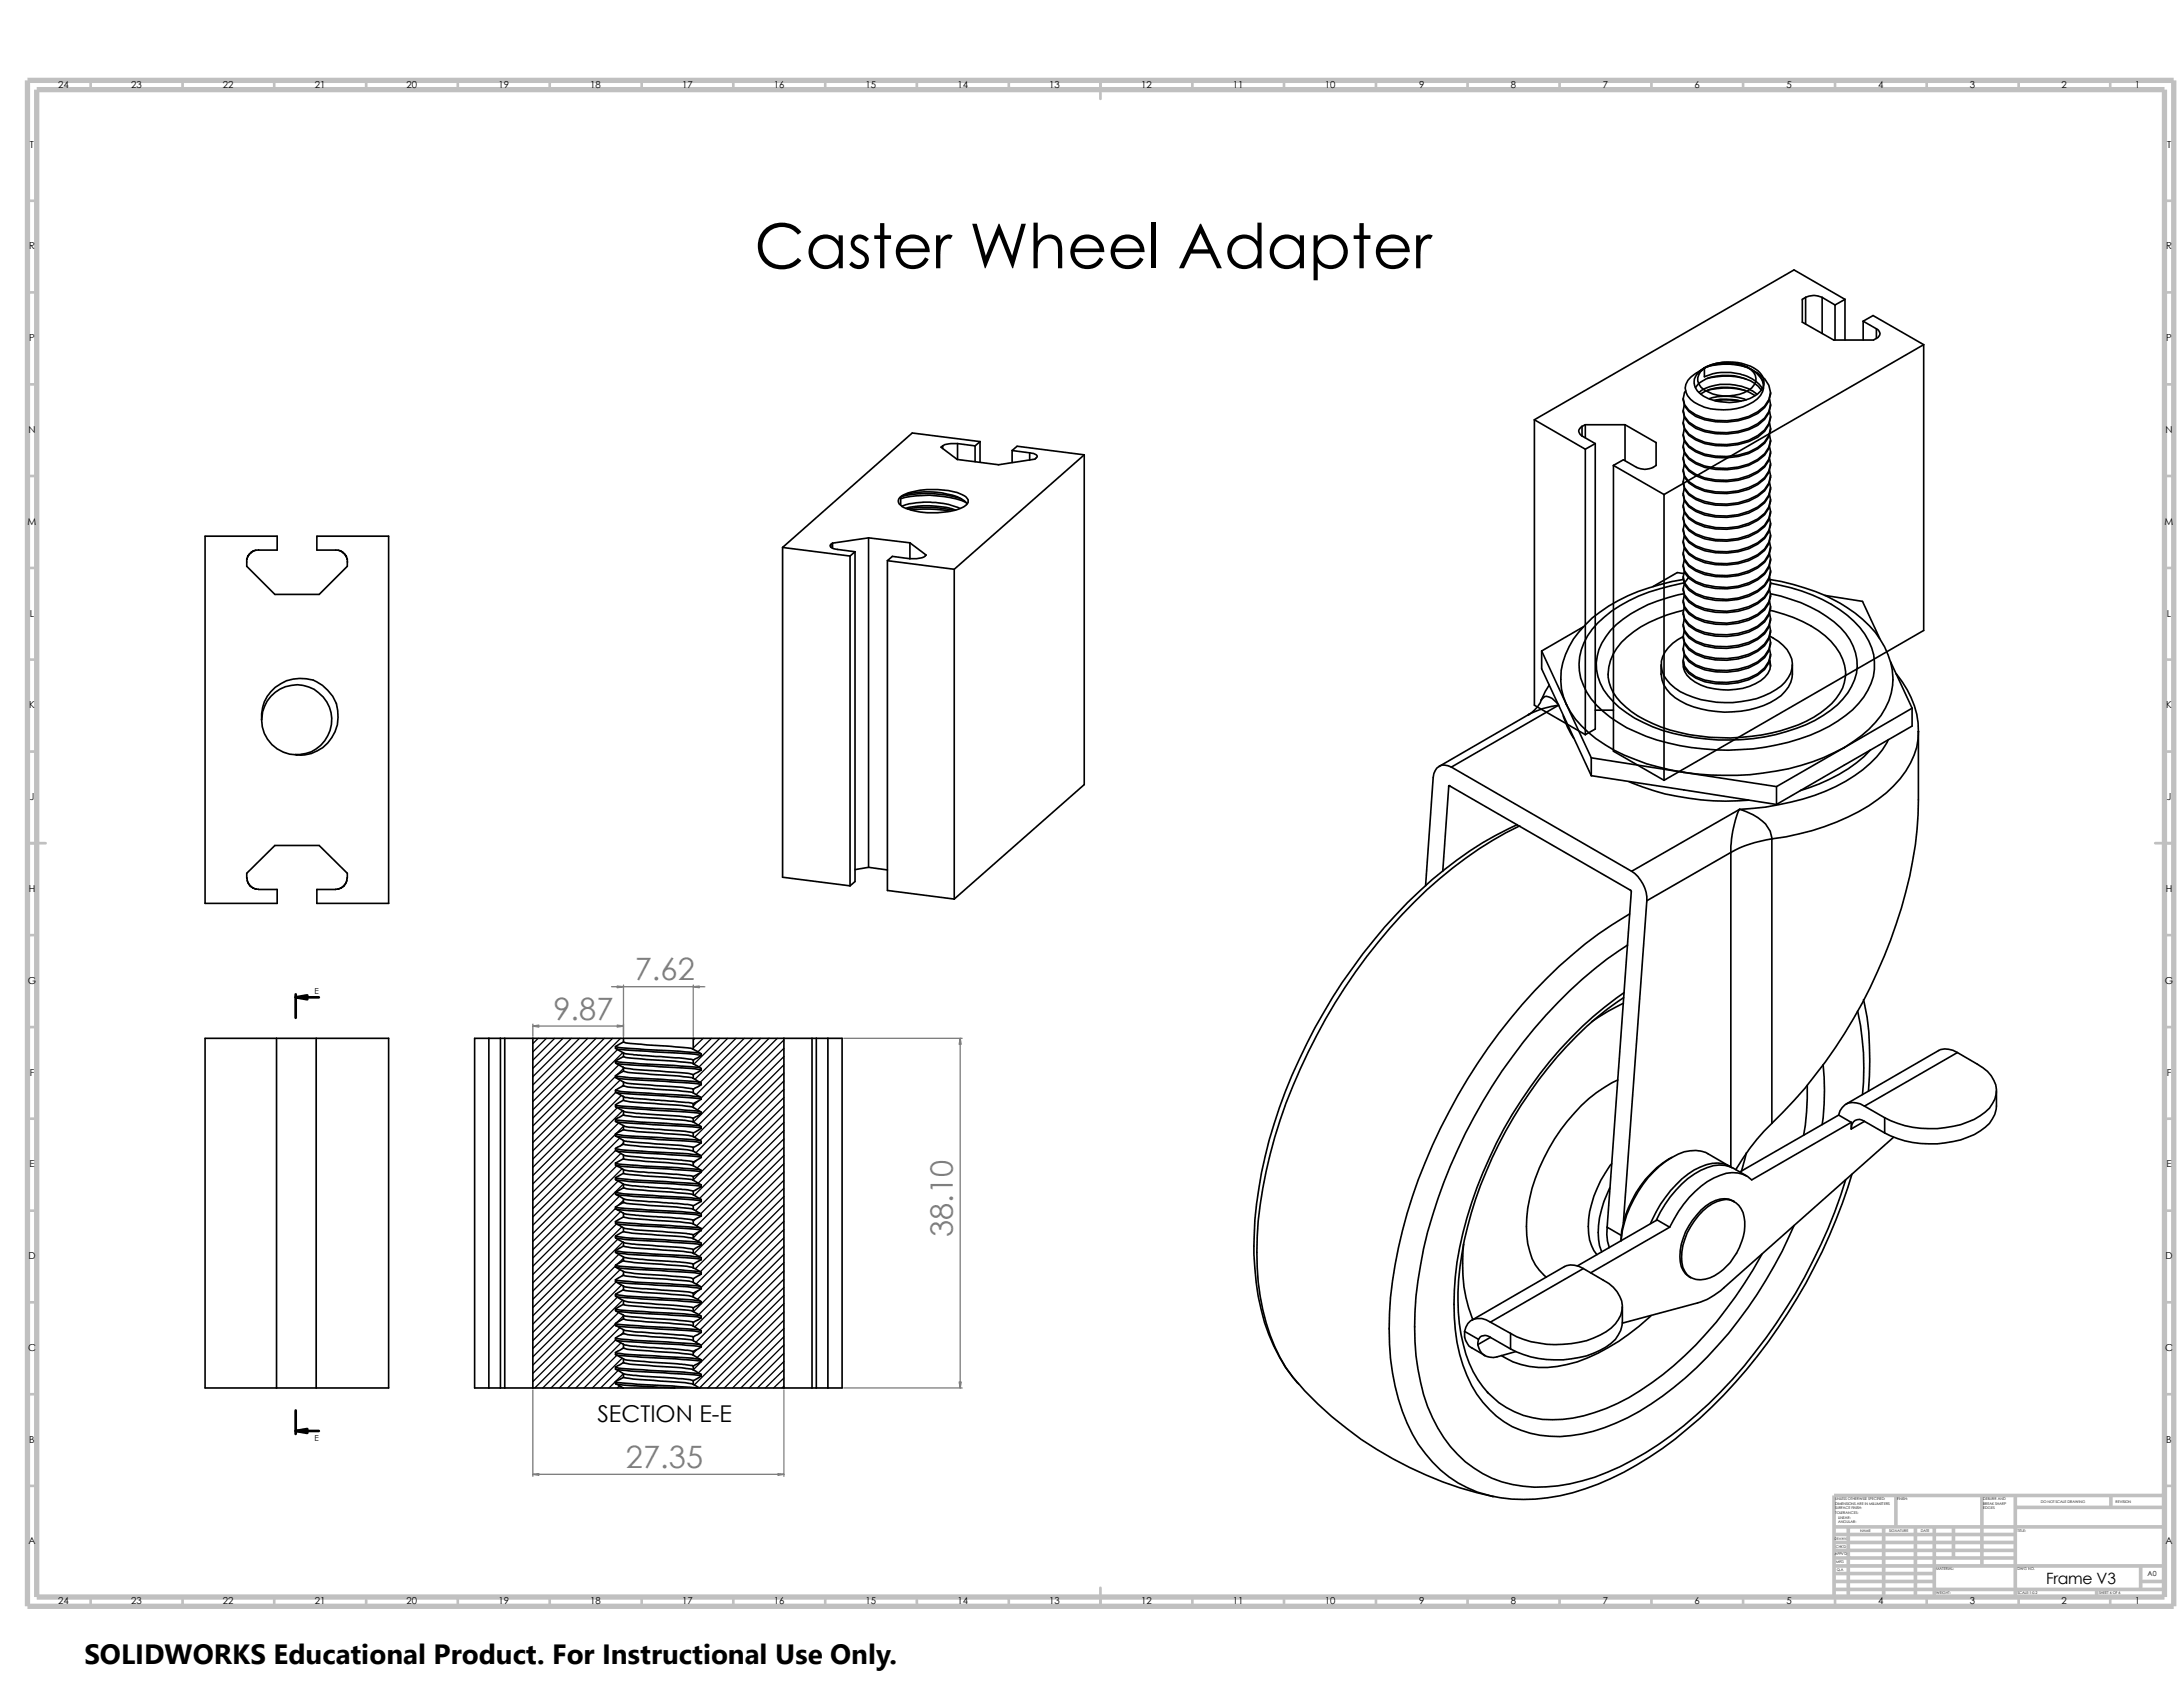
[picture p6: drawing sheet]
<svg xmlns="http://www.w3.org/2000/svg" width="279mm" height="216mm" viewBox="0 0 279 216" stroke-linecap="round" stroke-linejoin="round" font-family="sans-serif">
<defs><g id="words">
<text font-size="7.9" x="96.6" y="34.3">Caster Wheel Adapter</text>
<g font-size="3.9" fill="#808080">
<text x="81.2" y="125.5">7.62</text>
<text x="70.8" y="130.5">9.87</text>
<text x="122" y="158.3" transform="rotate(-90 122 158.3)">38.10</text>
<text x="80.1" y="187.9">27.35</text>
</g>
<text font-size="3.6" x="10.8" y="213">SOLIDWORKS Educational Product. For Instructional Use Only.</text>
<text font-size="3" x="76.5" y="182">SECTION E-E</text>
<text font-size="2" x="261.9" y="202.7">Frame V3</text>
<g font-size="1.2">
<text x="7.5" y="11.2">24</text>
<text x="16.8" y="11.2">23</text>
<text x="28.5" y="11.2">22</text>
<text x="40.3" y="11.2">21</text>
<text x="52" y="11.2">20</text>
<text x="63.8" y="11.2">19</text>
<text x="75.5" y="11.2">18</text>
<text x="87.3" y="11.2">17</text>
<text x="99.1" y="11.2">16</text>
<text x="110.8" y="11.2">15</text>
<text x="122.6" y="11.2">14</text>
<text x="134.3" y="11.2">13</text>
<text x="146" y="11.2">12</text>
<text x="157.8" y="11.2">11</text>
<text x="169.5" y="11.2">10</text>
<text x="181.7" y="11.2">9</text>
<text x="193.4" y="11.2">8</text>
<text x="205.1" y="11.2">7</text>
<text x="216.9" y="11.2">6</text>
<text x="228.6" y="11.2">5</text>
<text x="240.4" y="11.2">4</text>
<text x="252.1" y="11.2">3</text>
<text x="263.9" y="11.2">2</text>
<text x="273.2" y="11.2">1</text>
<text x="3.8" y="18.9">T</text>
<text x="277.4" y="18.9">T</text>
<text x="3.7" y="31.9">R</text>
<text x="277.2" y="31.9">R</text>
<text x="3.7" y="43.6">P</text>
<text x="277.2" y="43.6">P</text>
<text x="3.6" y="55.4">N</text>
<text x="277.2" y="55.4">N</text>
<text x="3.5" y="67.1">M</text>
<text x="277" y="67.1">M</text>
<text x="3.8" y="78.9">L</text>
<text x="277.3" y="78.9">L</text>
<text x="3.7" y="90.6">K</text>
<text x="277.2" y="90.6">K</text>
<text x="3.8" y="102.4">J</text>
<text x="277.3" y="102.4">J</text>
<text x="3.7" y="114.1">H</text>
<text x="277.2" y="114.1">H</text>
<text x="3.6" y="125.9">G</text>
<text x="277.1" y="125.9">G</text>
<text x="3.8" y="137.7">F</text>
<text x="277.3" y="137.7">F</text>
<text x="3.8" y="149.4">E</text>
<text x="277.3" y="149.4">E</text>
<text x="3.6" y="161.2">D</text>
<text x="277.2" y="161.2">D</text>
<text x="3.6" y="172.9">C</text>
<text x="277.1" y="172.9">C</text>
<text x="3.7" y="184.7">B</text>
<text x="277.2" y="184.7">B</text>
<text x="3.6" y="197.6">A</text>
<text x="277.2" y="197.6">A</text>
<text x="7.5" y="205.3">24</text>
<text x="16.8" y="205.3">23</text>
<text x="28.5" y="205.3">22</text>
<text x="40.3" y="205.3">21</text>
<text x="52" y="205.3">20</text>
<text x="63.8" y="205.3">19</text>
<text x="75.5" y="205.3">18</text>
<text x="87.3" y="205.3">17</text>
<text x="99.1" y="205.3">16</text>
<text x="110.8" y="205.3">15</text>
<text x="122.6" y="205.3">14</text>
<text x="134.3" y="205.3">13</text>
<text x="146" y="205.3">12</text>
<text x="157.8" y="205.3">11</text>
<text x="169.5" y="205.3">10</text>
<text x="181.7" y="205.3">9</text>
<text x="193.4" y="205.3">8</text>
<text x="205.1" y="205.3">7</text>
<text x="216.9" y="205.3">6</text>
<text x="228.6" y="205.3">5</text>
<text x="240.4" y="205.3">4</text>
<text x="252.1" y="205.3">3</text>
<text x="263.9" y="205.3">2</text>
<text x="273.2" y="205.3">1</text>
</g>
<g font-size="1.1">
<text x="40.3" y="127.2">E</text>
<text x="40.3" y="184.4">E</text>
</g>
<text font-size=".9" x="274.9" y="201.7">A0</text>
<g font-size=".5">
<text x="253.8" y="192">DEBURR AND</text>
<text x="234.9" y="197.1">DRAWN</text>
<text x="234.9" y="192">UNLESS OTHERWISE SPECIFIED:</text>
<text x="234.9" y="192.6">DIMENSIONS ARE IN MILLIMETERS</text>
<text x="234.9" y="193.2">SURFACE FINISH:</text>
<text x="234.9" y="193.8">TOLERANCES:</text>
<text x="235.2" y="194.4">LINEAR:</text>
<text x="235.2" y="194.9">ANGULAR:</text>
<text x="238.1" y="196.1">NAME</text>
<text x="241.8" y="196.1">SIGNATURE</text>
<text x="242.8" y="192">FINISH:</text>
<text x="245.8" y="196.1">DATE</text>
<text x="253.8" y="192.6">BREAK SHARP</text>
<text x="253.8" y="193.2">EDGES</text>
<text x="258.2" y="196.1">TITLE:</text>
<text x="261.2" y="192.3">DO NOT SCALE DRAWING</text>
<text x="270.8" y="192.4">REVISION</text>
<text x="234.8" y="199">APPV'D</text>
<text x="234.9" y="198.1">CHK'D</text>
<text x="235" y="200">MFG</text>
<text x="235.1" y="201">Q.A</text>
<text x="247.8" y="200.9">MATERIAL:</text>
<text x="247.8" y="204">WEIGHT:</text>
<text x="258.2" y="200.9">DWG NO.</text>
<text x="258.2" y="204">SCALE:1:0.2</text>
<text x="268.7" y="204">SHEET 6 OF 6</text>
</g>
</g></defs>
<g fill="none" stroke="#c0c0c0" stroke-width=".34">
<path d="M11.6 10.3v1.2M23.4 10.3v1.2M35.1 10.3v1.2M46.9 10.3v1.2M58.6 10.3v1.2M70.4 10.3v1.2M82.1 10.3v1.2M93.9 10.3v1.2M105.6 10.3v1.2M117.3 10.3v1.2M129.1 10.3v1.2M140.8 10.3v2.4"/>
<path d="M152.6 10.3v1.2M164.3 10.3v1.2M176.1 10.3v1.2M187.8 10.3v1.2M199.6 10.3v1.2M211.4 10.3v1.2M223.1 10.3v1.2M234.9 10.3v1.2M246.6 10.3v1.2M258.4 10.3v1.2M270.1 10.3v1.2M3.5 25.7h1.2"/>
<path d="M3.5 37.4h1.2M277 25.7h1.2M277 37.4h1.2M3.5 49.2h1.2M277 49.2h1.2M3.5 60.9h1.2M3.5 72.7h1.2M277 60.9h1.2M277 72.7h1.2M3.5 84.4h1.2M3.5 96.2h1.2M277 84.4h1.2"/>
<path d="M277 96.2h1.2M3.5 107.9h2.3M3.5 119.7h1.2M275.8 107.9h2.4M277 119.7h1.2M3.5 131.4h1.2M277 131.4h1.2M3.5 143.2h1.2M3.5 154.9h1.2M277 143.2h1.2M277 154.9h1.2M3.5 166.7h1.2"/>
<path d="M3.5 178.4h1.2M277 166.7h1.2M277 178.4h1.2M3.5 190.2h1.2M277 190.2h1.2M11.6 204.4v1.2M23.4 204.4v1.2M35.1 204.4v1.2M46.9 204.4v1.2M58.6 204.4v1.2M70.4 204.4v1.2M82.1 204.4v1.2"/>
<path d="M93.9 204.4v1.2M105.6 204.4v1.2M117.3 204.4v1.2M129.1 204.4v1.2M140.8 203.2v2.4M152.6 204.4v1.2M164.3 204.4v1.2M176.1 204.4v1.2M187.8 204.4v1.2M199.6 204.4v1.2M211.4 204.4v1.2M223.1 204.4v1.2"/>
<path d="M234.9 204.4v1.2M246.6 204.4v1.2M258.4 204.4v1.2M270.1 204.4v1.2"/>
</g>
<g fill="none" stroke="#c0c0c0" stroke-width=".47">
<path d="M234.7 196.4h23.2M234.7 197.4h23.2M234.7 198.4h23.2M234.7 199.4h23.2M234.7 195.4h42.3M236.6 195.4v9M241.1 195.4v9M242.7 191.4v4M245.2 195.4v9M247.6 195.4v9M250 195.4v4M253.7 191.4v9"/>
<path d="M257.9 192.9h19.1M257.9 191.4v13M270.2 191.4v1.5M277 191.4h-42.3v13M234.7 202.4h12.9M234.7 200.4h42.3M234.7 201.4h12.9M234.7 203.4h42.3M268.4 203.4v1M274 202.4h3M274 200.4v3"/>
</g>
<path d="M3.5 10.3h274.7v195.3h-274.7zM4.7 11.5h272.3v192.9h-272.3z" fill="none" stroke="#c0c0c0" stroke-width=".68" stroke-linecap="butt"/>
<g fill="none" stroke="#000" stroke-width=".17">
<path d="M68.9 132.9l-.7 .7M69.9 132.9l-1.7 1.7M71 132.9l-2.8 2.8M72.1 132.9l-3.9 3.8M73.1 132.9l-4.9 4.9M74.2 132.9l-6 6M75.2 132.9l-7 7M76.3 132.9l-8.1 8.1M77.3 132.9l-9.1 9.1M78.4 132.9l-10.2 10.2M78.8 137.8l-10.6 10.5M78.8 139.8l-10.6 10.7"/>
<path d="M79 134.3l-10.8 10.9M79.2 136.3l-11 11M79.4 138.2l-11.2 11.2M79.4 132.9l-11.2 11.2M79.7 134.7l-11.5 11.5M79.8 136.7l-.8 .8M79.8 138.9l-.2 .2M88.7 139.4h.1M88.9 132.9l-.2 .2M90 132.9l-1.3 1.2M91.1 132.9l-1.8 1.7M92.1 132.9l-3.3 3.3"/>
<path d="M93.1 132.9l-3.6 3.7M94.2 132.9l-5.3 5.2M95.2 132.9l-5.6 5.6M96.3 132.9l-7.2 7.2M97.4 132.9l-7.7 7.6M98.4 132.9l-9.1 9.1M99.5 132.9l-10.7 10.7M100.3 135.2l-10.7 10.8M100.3 136.3l-11.2 11.2M100.3 137.3l-10.6 10.6M100.3 138.3l-11.1 11.2M100.3 139.4l-10.6 10.6"/>
<path d="M100.3 133.1l-10.9 10.9M100.3 134.2l-11.4 11.3M78.8 145.2l-10.6 10.5M78.8 147.2l-10.6 10.7M78.8 154.6l-10.6 10.6M78.9 156.6l-10.7 10.7M79 149.2l-10.8 10.7M79 141.8l-10.8 10.8M79.1 158.6l-10.9 10.9M79.1 151.1l-10.9 11M79.2 143.7l-11 11M79.2 153.1l-11 11.1"/>
<path d="M79.3 145.7l-11.1 11.1M79.4 155.1l-11.2 11.2M79.5 147.6l-11.3 11.3M79.5 140.2l-11.3 11.3M79.6 157l-11.4 11.4M79.6 149.6l-11.4 11.4M79.7 142.2l-11.5 11.4M79.7 159l-11.5 11.5M79.8 151.6l-11.6 11.5M79.8 144.1l-1 1M79.8 146.3l-.4 .3M79.8 153.6l-.6 .6"/>
<path d="M89 156l-.3 .3M89.2 148.5l-.5 .4M89.3 140.9l-.6 .6M89.5 157.6l-.8 .8M89.7 150l-1 1M100.3 140.5l-10.9 10.9M100.3 141.5l-11.4 11.5M100.3 142.6l-10.8 10.8M100.3 147.9l-11 11M100.3 150l-10.8 10.8M100.3 152.1l-10.7 10.7M100.3 153.1l-11.2 11.2"/>
<path d="M100.3 154.2l-10.6 10.6M100.3 143.6l-11.3 11.3M100.3 144.7l-10.6 10.6M100.3 145.8l-11.1 11.1M100.3 146.8l-10.6 10.6M100.3 148.9l-11.5 11.5M100.3 151l-11.3 11.4M100.3 155.2l-11 11.1M100.3 156.3l-11.5 11.6M100.3 157.4l-10.8 10.8M100.3 158.4l-11.4 11.4M100.3 159.5l-10.7 10.7"/>
<path d="M78.8 162l-10.6 10.6M78.8 169.4l-8.3 8.2M78.8 171.5l-6.2 6.1M78.9 164l-10.7 10.7M79 173.4l-4.2 4.2M79 166l-10.8 10.8M79.1 175.4l-2.2 2.2M79.2 168l-9.7 9.6M79.2 160.5l-11 11.1M79.3 177.4l-.3 .2M79.3 169.9l-7.7 7.7M79.4 162.5l-11.2 11.2"/>
<path d="M79.5 171.9l-5.8 5.7M79.5 164.5l-11.3 11.3M79.6 173.8l-3.8 3.8M79.7 166.4l-11.2 11.2M79.8 161l-.8 .8M79.8 163.1l-.2 .2M79.8 168.4l-.9 .9M79.8 170.5l-.3 .4M79.8 175.8l-1.9 1.8M88.8 163.6l-.1 .1M89.2 172.7l-.5 .5M89.4 165.1l-.7 .7"/>
<path d="M100.3 160.5l-11.2 11.3M100.3 161.6l-10.6 10.6M100.3 162.6l-11.1 11.1M100.3 163.7l-11.6 11.6M100.3 164.8l-10.9 10.9M100.3 165.8l-11.4 11.4M100.3 166.8l-10.8 10.8M100.3 167.9l-9.7 9.7M100.3 169l-8.6 8.6M100.3 170l-7.6 7.6M100.3 171.1l-6.5 6.5M100.3 172.1l-5.5 5.5"/>
<path d="M100.3 173.2l-4.4 4.4M100.3 174.2l-3.4 3.4M100.3 175.3l-2.3 2.3M100.3 176.4l-1.3 1.2M100.3 177.4l-.2 .2"/>
</g>
<g fill="none" stroke="#000" stroke-width=".21">
<path d="M231.1 38.1v3.3M231.1 38.1l-.4 .2v2.9l4 2.3h5.1l.4-.2M231.1 38.1a2.33 2.33 0 0 1 2.1 0M233.2 38.1v4.6M233.2 38.1l1.7 .9M234.9 39v4.5M236.1 38.3l-6.5-3.8-33.2 19.2M236.1 38.3l-1.2 .7M236.1 38.3v5.2M120.6 57.1l-.2 .1 2.1 1.6 5.3 .7 4.7-.7 .2-.3-.1-.3-.3-.2h-.5M120.6 57.1v.3M122.6 56.8a3.4 3.4 0 0 0-2 .3"/>
<path d="M122.6 56.8v2M122.6 56.8l2.2 .3M124.8 57.1v2M125.4 56.5l-8.6-1.1-16.6 14.7M125.4 56.5l-.6 .6M125.4 56.5v2.6M129.5 57.7l2.3 .3M129.5 57.7l.7-.6 8.6 1.1M129.5 57.7v1.5M131.8 58v.9M138.8 58.2l-16.7 14.7M138.8 58.2v42.2l-16.7 14.7"/>
<path d="M196.4 53.7l6.5 3.8M196.4 53.7v36.6l6.5 3.7M202.5 54.6v1.2M202.5 55.8l1.7 1M202.5 54.6a.66 .66 0 0 0-.4 .6 .66 .66 0 0 0 .4 .6M202.9 54.4h5.1M202.9 54.4l-.4 .2M202.9 54.4v1.6M202.9 57.5v36.5M204.2 56.8l-1.3 .7M204.2 56.8v36.5l-1.3 .7M206.5 59.6l6.5 3.7"/>
<path d="M206.5 59.6v36.5l6.5 3.8M208 54.4l4 2.2v3a2.43 2.43 0 0 1-2.5 .2l-1.7-1-1.3 .8M208 54.4v4.5M217 49.6a4 4 0 0 1 3.4-1.6 6.7 6.7 0 0 1 4.6 1.4l.4 .5M217.5 50.2a6.4 6.4 0 0 1 6.6-.2l.8 .5M217.6 47.5a6.7 6.7 0 0 1 6.8-.5 1.97 1.97 0 0 1 1.2 2.7 4.6 4.6 0 0 1-3.8 1.8 5.8 5.8 0 0 1-4.5-1.5 1.72 1.72 0 0 1 .3-2.5zM217.6 47.6a4.9 4.9 0 0 1 3.5-1.2 4.5 4.5 0 0 1 3.4 1.3 1.49 1.49 0 0 1-.7 2.3 5.4 5.4 0 0 1-6.1-.4 1.44 1.44 0 0 1-.1-2zM217.7 50.4a6.6 6.6 0 0 1 6.8 .1l.1 .1M217.9 47.3l-.4 .3 .4-.3M218.1 47.1v1.1a7 7 0 0 1 6.6 .6l.5 .4 .3 .4v.1M218.1 47.1a7.1 7.1 0 0 1 6.6 .5 2.32 2.32 0 0 1 1 1.5M218.4 47l-.5 .2"/>
<path d="M218.5 46.9a8.6 8.6 0 0 1 5 .1M218.5 48.4a9.1 9.1 0 0 1 5 .1M218.6 50a9.2 9.2 0 0 1 4.8 0M218.8 51a7.4 7.4 0 0 1 4.7 .2M219.4 51.2a8.2 8.2 0 0 1 3.4 .2M219.5 51.3h.2a9 9 0 0 1 3.1 .1M223.6 47a3.4 3.4 0 0 1 2.1 2.1 2.17 2.17 0 0 1-1.3 2.3 7.7 7.7 0 0 1-7.6 .1 1.93 1.93 0 0 1-.4-3.2l1.4-1M224.5 47.5a3.3 3.3 0 0 1 2.1 2.7l-.2 .9a5.3 5.3 0 0 1-3.9 2.6 8.1 8.1 0 0 1-6.3-1.2 1.75 1.75 0 0 1-.4-2.5M226.5 51.1a2.74 2.74 0 0 1-1.5 3.1 8.7 8.7 0 0 1-8 .4l-.8-.6-.6-.7-.2-.8 .2-.6M226.5 52.6a2.74 2.74 0 0 1-1.5 3.2 8.7 8.7 0 0 1-8 .3l-.8-.6-.6-.7-.2-.7 .2-.7M226.5 54.1a2.74 2.74 0 0 1-1.5 3.2 8.7 8.7 0 0 1-8 .4l-.8-.6-.6-.8-.2-.7 .2-.7M226.5 55.7a2.74 2.74 0 0 1-1.5 3.1 8.7 8.7 0 0 1-8 .4l-.8-.6-.6-.7-.2-.8 .2-.7"/>
<path d="M226.5 57.2a2.74 2.74 0 0 1-1.5 3.1 8.7 8.7 0 0 1-8 .4l-.8-.6-.6-.7-.2-.8 .2-.6M226.5 58.7a2.74 2.74 0 0 1-1.5 3.1 8.7 8.7 0 0 1-8 .4l-.8-.6-.6-.7-.2-.8 .2-.6M226.6 50.2a3.1 3.1 0 0 1-1.6 2.7 9.1 9.1 0 0 1-8 .4l-.8-.6-.6-.8-.2-.9M226.6 51.8a3.1 3.1 0 0 1-1.6 2.6 9.1 9.1 0 0 1-8 .4l-.8-.6-.6-.7-.2-1M226.6 53.3a3.1 3.1 0 0 1-1.6 2.7 8.9 8.9 0 0 1-8 .3 2.28 2.28 0 0 1-1.6-2.2M226.6 54.8a2.99 2.99 0 0 1-1.6 2.6 8.7 8.7 0 0 1-8 .4 2.28 2.28 0 0 1-1.6-2.2M226.6 56.3a2.99 2.99 0 0 1-1.6 2.7 8.7 8.7 0 0 1-8 .4 2.28 2.28 0 0 1-1.6-2.3M226.6 57.8a2.99 2.99 0 0 1-1.6 2.7 8.7 8.7 0 0 1-8 .4 2.28 2.28 0 0 1-1.6-2.3M226.6 59.4a2.99 2.99 0 0 1-1.6 2.6 8.7 8.7 0 0 1-8 .4 2.28 2.28 0 0 1-1.6-2.3M238.5 41.1l1.7 1M238.5 41.1l1.2-.7 6.5 3.7M238.5 41.1v2.4"/>
<path d="M240.2 42.1v1.2M240.2 42.1a.64 .64 0 0 1 .4 .6 .64 .64 0 0 1-.4 .6M246.2 44.1l-33.2 19.2M246.2 44.1v36.6l-33.2 19.2M33.1 70.4h2.4v-1.8h-9.3v47h9.3v-1.8h-2.4l-.5-.1-.7-.4-.2-.5-.1-.4v-.6l3.6-3.6h5.7l3.5 3.6v.9l-.1 .3-.7 .7-.6 .1h-2.4v1.8h9.1v-47h-9.1v1.8h2.7l.3 .1 .3 .2 .4 .4 .2 .8M33.1 70.4l-.7 .1-.6 .5-.2 .5v1l3.6 3.6h5.7l3.5-3.6v-.6M100.2 70.1l8.6 1.1M100.2 70.1v42.2l8.6 1.1M106.3 69.7a.22 .22 0 0 0 .1 .4l.5 .2 2.5 .3M106.3 69.7v.3M106.6 69.5l-.3 .2M106.6 69.5v.6"/>
<path d="M108.8 71.2v42.2M109.4 70.6l-.6 .6M109.4 70.6v42.2l-.6 .6M111.2 68.8l5.3 .7M111.2 68.8l-4.6 .7M111.2 68.8v42.2M113.6 71.8l8.5 1.1M113.6 71.8v42.2l8.5 1.1M115.1 63.8a4.5 4.5 0 0 1 2.7-1.1 11.4 11.4 0 0 1 5.3 .6 .85 .85 0 0 1 .7 1.1 4.3 4.3 0 0 1-2.9 1.1 9.3 9.3 0 0 1-5.5-.7l-.1-.2a.59 .59 0 0 1-.2-.8zM115.3 63.6v1M115.3 63.6a14 14 0 0 1 7.8 .2M115.3 63.6a9.6 9.6 0 0 1 6-.4 3.9 3.9 0 0 1 2.5 1.3"/>
<path d="M115.3 63.8a13.3 13.3 0 0 1 8.4 .5M115.4 64.8a8.9 8.9 0 0 1 4.1-.5h.5a7.8 7.8 0 0 1 2.9 .8M116 65.1a11.7 11.7 0 0 1 6.3 .2M116.2 65.2a14.5 14.5 0 0 1 5.9 .1M116.5 69.5l2 1.5a2.62 2.62 0 0 1-2.1 .5l-2.2-.3-.6 .6M116.5 69.5v2M116.6 65.3l2.4-.1 1.7 .1 .9 .1M122.1 72.9v42.2M213 63.3v36.6M215.4 74.2a24.3 24.3 0 0 0-11.6 4.9 11.2 11.2 0 0 0-4 6.7 8.1 8.1 0 0 0 2.6 7.1 18.5 18.5 0 0 0 6.9 4.3 30.5 30.5 0 0 0 6.2 1.6M215.5 73.4l-.8-.1-3.1 1.8M216.1 73.9a1.88 1.88 0 0 0 .1 2.9 7.2 7.2 0 0 0 4.8 1.4 7.6 7.6 0 0 0 4.8-1.8l.6-.9 .2-.9-.1-.7"/>
<path d="M226.5 60.2a2.74 2.74 0 0 1-1.5 3.2 8.7 8.7 0 0 1-8 .4l-.8-.6-.6-.8-.2-.8 .2-.6M226.5 61.8a2.74 2.74 0 0 1-1.5 3.1 8.7 8.7 0 0 1-8 .4l-.8-.6-.6-.7-.2-.8 .2-.7M226.5 63.3a2.74 2.74 0 0 1-1.5 3.1 8.7 8.7 0 0 1-8 .4l-.8-.6-.6-.7-.2-.8 .2-.6M226.5 64.8a2.79 2.79 0 0 1-1.5 3.1 8.7 8.7 0 0 1-8 .4l-.8-.6-.6-.7-.2-.8 .2-.6M226.5 66.3a2.79 2.79 0 0 1-1.5 3.2 8.7 8.7 0 0 1-8 .4 2.21 2.21 0 0 1-1.4-2.8M226.5 67.9a2.79 2.79 0 0 1-1.5 3.1 8.7 8.7 0 0 1-8 .4 2.21 2.21 0 0 1-1.4-2.8M226.5 69.4a2.79 2.79 0 0 1-1.5 3.1 8.7 8.7 0 0 1-8 .4 2.21 2.21 0 0 1-1.4-2.8M226.5 70.9a2.79 2.79 0 0 1-1.5 3.1 8.7 8.7 0 0 1-8 .4l-.8-.6-.6-.7-.2-.8 .2-.6M226.5 72.4a2.79 2.79 0 0 1-1.5 3.2 8.7 8.7 0 0 1-8 .3l-.8-.6-.6-.7-.2-.8 .2-.6M226.5 75.4a2.81 2.81 0 0 1-1.5 3.2 8.7 8.7 0 0 1-8 .4l-.8-.6-.6-.8-.2-.7 .2-.7M226.5 77a2.81 2.81 0 0 1-1.5 3.1 9.1 9.1 0 0 1-8 .4l-.8-.6-.6-.7-.2-.8 .2-.7M226.5 78.5a2.81 2.81 0 0 1-1.5 3.2 9.1 9.1 0 0 1-8 .3l-.8-.6-.6-.7-.2-.8 .2-.7"/>
<path d="M226.5 74.2a24.6 24.6 0 0 1 10.9 4.2 11.3 11.3 0 0 1 4.9 8.3 8.6 8.6 0 0 1-3.1 6.6l-.9 .8-2.2 1.6M226.6 78.1a16.1 16.1 0 0 1 7.7 3.9 5.9 5.9 0 0 1 1.9 4.7 6.5 6.5 0 0 1-3.2 4.5 20.6 20.6 0 0 1-10.2 3.2 22.9 22.9 0 0 1-13.2-2.8 7.9 7.9 0 0 1-3.6-4.3 5.7 5.7 0 0 1 1.5-5.1 15.8 15.8 0 0 1 8-4.1M226.6 74.6a20.7 20.7 0 0 1 10.7 4.9 7.2 7.2 0 0 1 2.2 8 10.4 10.4 0 0 1-4.3 4.8 26.7 26.7 0 0 1-14 3.7 29.1 29.1 0 0 1-13-2.9 13.2 13.2 0 0 1-5.1-4.5 7.1 7.1 0 0 1 1.4-8.9 19.1 19.1 0 0 1 9.4-4.7l1.7-.4M226.6 76a18.2 18.2 0 0 1 8.9 4.3 6.3 6.3 0 0 1 .4 9.2 15.1 15.1 0 0 1-7.3 4.1 27.2 27.2 0 0 1-17.1-.6 13.7 13.7 0 0 1-6.3-4.7 5.9 5.9 0 0 1 .3-6.8 13.2 13.2 0 0 1 6.6-4.6l2.7-.8 .7-.1M226.6 60.9a2.99 2.99 0 0 1-1.6 2.6 8.7 8.7 0 0 1-8 .4 2.28 2.28 0 0 1-1.6-2.3M226.6 62.4a2.99 2.99 0 0 1-1.6 2.7 8.7 8.7 0 0 1-8 .3 2.28 2.28 0 0 1-1.6-2.2M226.6 63.9a2.99 2.99 0 0 1-1.6 2.7 8.7 8.7 0 0 1-8 .4 2.28 2.28 0 0 1-1.6-2.3M226.6 65.4a2.99 2.99 0 0 1-1.6 2.7 8.7 8.7 0 0 1-8 .4 2.28 2.28 0 0 1-1.6-2.3M226.6 67a2.99 2.99 0 0 1-1.6 2.6 8.7 8.7 0 0 1-8 .4 2.28 2.28 0 0 1-1.6-2.3M226.6 68.5a2.99 2.99 0 0 1-1.6 2.7 8.7 8.7 0 0 1-8 .3 2.28 2.28 0 0 1-1.6-2.2M226.6 70a2.99 2.99 0 0 1-1.6 2.7 8.7 8.7 0 0 1-8 .4 2.28 2.28 0 0 1-1.6-2.3M226.6 71.5a2.99 2.99 0 0 1-1.6 2.7 8.7 8.7 0 0 1-8 .4 2.28 2.28 0 0 1-1.6-2.3"/>
<path d="M226.6 73.1a2.99 2.99 0 0 1-1.6 2.6 8.7 8.7 0 0 1-8 .4 2.28 2.28 0 0 1-1.6-2.3M226.6 74.6a2.99 2.99 0 0 1-1.6 2.7 8.7 8.7 0 0 1-8 .3 2.28 2.28 0 0 1-1.6-2.2M226.6 76.1a2.99 2.99 0 0 1-1.6 2.7 8.7 8.7 0 0 1-8 .4 2.28 2.28 0 0 1-1.6-2.3M226.6 77.6a2.99 2.99 0 0 1-1.6 2.7 8.7 8.7 0 0 1-8 .4 2.28 2.28 0 0 1-1.6-2.3M226.6 79.2a2.99 2.99 0 0 1-1.6 2.6 8.7 8.7 0 0 1-8 .4 2.28 2.28 0 0 1-1.6-2.3M233.6 76.2l4.8 .8 2.2 4.7M33.5 92.1a5 5 0 0 1 7-4.9 5 5 0 0 1 .8 8.5 4.6 4.6 0 0 1-3.3 .9M33.5 92.1a4.5 4.5 0 0 0 4.5 4.5M33.5 92.1a4.5 4.5 0 0 1 4.3-4.4 4.5 4.5 0 0 1 4.6 4.1 4.5 4.5 0 0 1-4 4.8h-.6M38 96.6h.1M185.8 98.2l23 13.3M185.8 98.2a1.48 1.48 0 0 0-1.6-.1 1.48 1.48 0 0 0-.8 1.4l-.9 13.9"/>
<path d="M195.7 91.4l-11.5 6.7M197.3 89.6a3.8 3.8 0 0 1-1.7 1.9l.1-.1M197.3 83.3l6.4 13.7M197.3 83.3v2.3l6.4 13.7M198.3 87.7l-.5 .8-.5 1.1 .4-.4a1.9 1.9 0 0 1 1.7 .9M199.5 90.3l-13.7 7.9M199.5 90.3a11.3 11.3 0 0 0-3.8 1.1M200.1 91.6a11.1 11.1 0 0 0 1.3 2.9M202.6 80.2l-5.3 3.1M203.7 99.3l23.7 3.7M203.7 97v2.3M203.7 97l11.8 1.8"/>
<path d="M204.2 90.9h2.3M212.6 85.1a4.2 4.2 0 0 0 2.5 4.6 12.9 12.9 0 0 0 12.2-.2 4.2 4.2 0 0 0 2.1-4.4M215.5 98.8l11.9 1.9M215.6 85.3l-.1 .3M226.5 84.6l.1 .7M226.5 80a2.81 2.81 0 0 1-1.5 3.2 9.1 9.1 0 0 1-8 .4l-.8-.7-.6-.7-.2-.8 .2-.6M226.5 81.5a2.81 2.81 0 0 1-1.5 3.2 9.1 9.1 0 0 1-8 .4l-.8-.6-.6-.8-.2-.7 .2-.7M226.5 83.1a2.81 2.81 0 0 1-1.5 3.1 9.1 9.1 0 0 1-8 .4l-.8-.6-.6-.7-.2-.8 .2-.7M226.5 84.5a1.96 1.96 0 0 1-.7 2.2 7.6 7.6 0 0 1-6.5 1.4 4.9 4.9 0 0 1-3.7-2.2l-.2-.6 .1-.6M226.5 81.4a5.3 5.3 0 0 1 2.8 2.9 3.6 3.6 0 0 1-2 4 12.4 12.4 0 0 1-8.6 1.4 8.4 8.4 0 0 1-5.4-2.7 3.1 3.1 0 0 1 .2-4.1l.6-.6 1.3-.8M226.6 80.7a2.99 2.99 0 0 1-1.6 2.7 8.7 8.7 0 0 1-8 .3 2.28 2.28 0 0 1-1.6-2.3M226.6 82.2a2.99 2.99 0 0 1-1.6 2.7 8.7 8.7 0 0 1-8 .4 2.28 2.28 0 0 1-1.6-2.3"/>
<path d="M226.6 83.7a2.99 2.99 0 0 1-1.6 2.7 8.7 8.7 0 0 1-8 .4 2.28 2.28 0 0 1-1.6-2.3M236.1 95.7l-8.7 5M236.1 95.7a30.5 30.5 0 0 1-15.5 3.5l-3.4-.1-1.7-.3M239.4 96a19.8 19.8 0 0 1-9 5.2M241.7 94.7a12.5 12.5 0 0 1-5.5 5.3 30.5 30.5 0 0 1-13.6 3.6M242 84.7l2.7 5.9M242.7 86.2a10.4 10.4 0 0 1 2.3 10.4 12.9 12.9 0 0 1-4.7 5.7 29.6 29.6 0 0 1-13.5 5.1M244.7 90.6v2.3l-17.3 10.1M244.7 90.6l-8.6 5.1M245.5 93.6v8.8a52.7 52.7 0 0 1-4.3 19.9 62.8 62.8 0 0 1-14.4 21.5M111.2 111l-1.8 .3M111.2 111l2.4 .3"/>
<path d="M185.4 100.7l-.7 10.8M185.5 100.6v-.1l-.1 .2M185.5 100.6l23.2 13.3 .1 .1-3.1 43.1M185.5 100.6l-.1 .1M194.2 105.5a48.7 48.7 0 0 0-15.5 11.6 70 70 0 0 0-17.2 33 40.2 40.2 0 0 0 .3 19.1 22.2 22.2 0 0 0 4.3 7.8M194.5 105.7a52.7 52.7 0 0 0-18.1 14.9 72.3 72.3 0 0 0-14.3 29.3 43.4 43.4 0 0 0-.8 16 23.2 23.2 0 0 0 4.2 10.4l.7 .9M208.5 100a32.4 32.4 0 0 0 15.3 2.4M208.6 117a57.2 57.2 0 0 0-16.7 15.2 70.1 70.1 0 0 0-13.7 31.8 35.7 35.7 0 0 0 1.3 16.6 16.4 16.4 0 0 0 9.6 10.4 20.4 20.4 0 0 0 12.2 .1 38.8 38.8 0 0 0 14.6-8.2 68.3 68.3 0 0 0 19.1-26.8l.8-2.1 1.2-3.7M208.8 111.5a4.4 4.4 0 0 1 2 3.8M210.8 115.3l-3 41.2M221.5 109.1v40.3M221.5 109.1l-10.7 6.2"/>
<path d="M222.6 103.6l-13.8 7.9M222.6 103.6l.5 .1a7.5 7.5 0 0 1 2.9 1.8 3.3 3.3 0 0 1 .8 1.9M222.6 103.6a13.3 13.3 0 0 0-1.1 5.5M226.8 107.4v36.4M226.8 107.4a15.5 15.5 0 0 0-5.3 1.7M227.4 100.7v2.3M26.2 132.9h23.5v44.7h-23.5zM35.4 132.9v44.7M40.5 132.9v44.7M62.6 132.9h-1.9v44.7h1.9M62.6 132.9v44.7M62.6 132.9h1.5"/>
<path d="M64.1 132.9h15.7M64.1 132.9v44.7M64.6 132.9v44.7M68.2 132.9v44.7M78.8 137.7l1.8 .2 7.4 .4 1.6 .2M78.8 135.8l.5 .1 2.6 .2 4.4 .3 3.3 .3M78.8 139.5a19.9 19.9 0 0 0 4.3 .4l5 .3 1.5 .2M78.8 133.9l.9 .2 7.3 .4 2.6 .3M78.8 133.9v.3M78.8 134.2l1 .5M78.8 135.8v.2M78.8 136l1 .6"/>
<path d="M78.8 137.7v.2M78.8 137.9l1 .6M78.8 139.5v.3M78.8 139.8l1 .5M78.8 134.2a17.4 17.4 0 0 0 4.1 .3l3.4 .2a12.1 12.1 0 0 1 3.4 .4M78.8 139.8l1.8 .2 8 .5 1.1 .2M78.8 137.9a13.2 13.2 0 0 0 3.8 .4l3.4 .2a16.9 16.9 0 0 1 3.7 .3M78.8 136l.3 .1 .8 .1 5.4 .4a22.3 22.3 0 0 1 4.4 .3M79.8 132.9h8.9M79.8 137.1l-1 .6M79.8 135.2l-1 .6M79.8 138.9l-1 .6"/>
<path d="M79.8 133.3l-1 .6M79.8 132.9v.4M79.8 134.7v.5M79.8 136.6v.5M79.8 138.5v.4M79.8 137.1l.5 .1 6.6 .5 1.8 .3M79.8 136.6a19.6 19.6 0 0 0 4.7 .5l.8 .1a12.8 12.8 0 0 1 3.4 .3M79.8 135.2a15.9 15.9 0 0 0 3.6 .4l3 .2 2 .2 .3 .1M79.8 134.7l1.4 .3 5.7 .4 1.5 .2 .3 .1M79.8 138.9l.9 .2 6.1 .5 1.9 .3M79.8 138.5a11.1 11.1 0 0 0 3.4 .4l4.1 .2 1.4 .3M79.8 133.3a18.5 18.5 0 0 0 3.8 .5l1.4 .1a17.2 17.2 0 0 1 3.7 .4"/>
<path d="M88.7 138l1 .6v.2M88.7 136.1l1 .6v.2M88.7 139.9l1 .6v.2M88.7 134.3l1 .6v.2M88.7 132.9v1.4M88.7 135.7v.4M88.7 137.5v.5M88.7 139.4v.5M88.7 132.9h15.8M89.7 135.1l-1 .6M89.7 138.8l-1 .6M89.7 136.9l-1 .6"/>
<path d="M100.3 132.9v44.7M103.9 132.9v44.7M104.5 132.9v44.7M104.5 132.9h1.5M106 132.9h1.8v44.7h-1.8M106 132.9v44.7M207.1 138.2a20.1 20.1 0 0 0-8.9 8.8 19.5 19.5 0 0 0-2.7 12.2 6.5 6.5 0 0 0 2.4 4.2M207.8 128.4a26.6 26.6 0 0 0-4.1 2.4M207.8 127.7a47.4 47.4 0 0 0-14.1 15.4 47.8 47.8 0 0 0-7.1 22.3 22.2 22.2 0 0 0 2 10.2l.5 1 1.3 1.6M207.9 127a52.3 52.3 0 0 0-18.1 23.1 41.5 41.5 0 0 0-3.5 20.1 18 18 0 0 0 3.5 9.3 12 12 0 0 0 11.3 4.2 25.5 25.5 0 0 0 11.7-5 52.2 52.2 0 0 0 16.2-20.5l.6-1.4M208.3 120.9a56.7 56.7 0 0 0-16.1 16.2 69 69 0 0 0-10 22.7 41.4 41.4 0 0 0-.7 15.4 19.5 19.5 0 0 0 6 11.9 14.2 14.2 0 0 0 10.4 3.2 25.8 25.8 0 0 0 11.1-3.4 52.1 52.1 0 0 0 15.6-13.8 67.8 67.8 0 0 0 11.6-22.1M231.3 138.9a31.8 31.8 0 0 1-.5 6.4"/>
<path d="M233.3 136.3a32.2 32.2 0 0 1-.1 7.6M237.7 129.4a33.7 33.7 0 0 1 .7 10.7M238.5 127.9a32.6 32.6 0 0 1 .8 9.8l-.2 2M250.5 134.7a2.59 2.59 0 0 0-2.4-.2l-11.8 6.8M250.5 134.7l2.6 1.5a4.2 4.2 0 0 1 2.4 3.2 4.1 4.1 0 0 1-2.1 3.4 12.9 12.9 0 0 1-8.6 1.5 12.2 12.2 0 0 1-3.6-1.3M250.5 134.7l-11.9 6.9M255.5 139.6a5.1 5.1 0 0 1-.9 4.2 10.4 10.4 0 0 1-6.7 2.6 12.7 12.7 0 0 1-6.7-1.4M78.8 152.6a27.9 27.9 0 0 0 4.8 .4l4.8 .3 1.2 .2M78.8 145.1l.1 .1a34.4 34.4 0 0 0 5.7 .4l5 .4M78.8 154.5l1.1 .1 7.3 .5 2.4 .2M78.8 143.3l.5 .1 2.5 .2 7.8 .5M78.8 147l.7 .2 5.3 .3a27.9 27.9 0 0 1 4.8 .4"/>
<path d="M78.8 150.7a37.2 37.2 0 0 0 6.4 .5l3.7 .3 .7 .1M78.8 158.2a38.9 38.9 0 0 0 6.2 .5l4.6 .3M78.8 156.3l1.2 .2 5.7 .3 3.9 .4M78.8 141.4a4.9 4.9 0 0 0 2.1 .2l6 .4 2.7 .2M78.8 148.8a24.2 24.2 0 0 0 4.4 .5l3.5 .1 2.9 .3M78.8 158.2v.2M78.8 158.4l1 .6M78.8 141.4v.2l1 .6M78.8 143.3v.2M78.8 143.5l1 .6M78.8 145.1v.3M78.8 145.4l1 .6"/>
<path d="M78.8 147v.2l1 .6M78.8 148.8v.3M78.8 149.1l1 .6M78.8 150.7v.3M78.8 151l1 .6M78.8 152.6v.2M78.8 152.8l1 .6M78.8 154.5v.2l1 .6M78.8 156.3v.2l1 .6M78.8 145.4a21.7 21.7 0 0 0 4.6 .4l1.7 .1a27.8 27.8 0 0 1 4.6 .4M78.8 152.8l2.3 .3 4.9 .3a16 16 0 0 1 3.7 .4M78.8 143.5l1.6 .2 5.7 .4a15.6 15.6 0 0 1 3.6 .3"/>
<path d="M78.8 151l1.8 .2 8.4 .5 .7 .1v.1M78.8 158.4a31.2 31.2 0 0 0 5.7 .5l4.4 .3 .8 .1M78.8 149.1a37.2 37.2 0 0 0 6 .5l4.2 .3 .7 .1M78.8 154.7l1.8 .2 5.4 .3a15 15 0 0 1 3.7 .4M78.8 147.2a40.5 40.5 0 0 0 6.1 .5l3.7 .3 1.1 .1M78.8 141.6l1.8 .3 7.5 .4 1.6 .2M78.8 156.6l1.3 .2 5.5 .3a19.7 19.7 0 0 1 4.1 .4M79.8 152l-1 .6M79.8 159.5l-1 .6M79.8 144.6l-1 .5M79.8 153.9l-1 .6M79.8 142.7l-1 .6"/>
<path d="M79.8 146.4l-1 .6M79.8 150.2l-1 .5M79.8 157.6l-1 .6M79.8 155.7l-1 .6M79.8 140.8l-1 .6M79.8 148.3l-1 .5M79.8 140.3v.5M79.8 142.2v.5M79.8 144.1v.5M79.8 146v.4M79.8 147.8v.5M79.8 149.7v.5"/>
<path d="M79.8 151.6v.4M79.8 153.4v.5M79.8 155.3v.4M79.8 157.1v.5M79.8 159v.5M79.8 152l.8 .2 5.4 .4 2.7 .3M79.8 151.6l1.2 .2 6.2 .4 1.5 .2M79.8 159.5a12 12 0 0 0 3.5 .4l1.5 .1a14.8 14.8 0 0 1 3.9 .4M79.8 159l1.1 .2 4 .3a13.9 13.9 0 0 1 3.8 .4M79.8 144.6l1.7 .2 3.5 .3a14.9 14.9 0 0 1 3.7 .4M79.8 144.1a1.23 1.23 0 0 0 1.1 .2l4.2 .3a13.9 13.9 0 0 1 3.6 .4M79.8 153.9l.8 .2 6 .4 2.1 .3"/>
<path d="M79.8 153.4l.4 .1 2.9 .3a37.5 37.5 0 0 1 5.6 .5M79.8 142.7a14.3 14.3 0 0 0 3.9 .4l1.5 .1a12.9 12.9 0 0 1 3.5 .4M79.8 142.2l.3 .1 1.4 .2 2.5 .2a24.5 24.5 0 0 1 4.7 .4M79.8 146.4l2.2 .3 6 .5 .7 .1M79.8 146l1.4 .2 6 .4 1.5 .3M79.8 150.2l2.7 .3 5.4 .4 .8 .1M79.8 149.7a41.2 41.2 0 0 0 5.9 .5l2.6 .3 .4 .1M79.8 157.6a13.9 13.9 0 0 0 3.6 .4l1.5 .1a13.1 13.1 0 0 1 3.8 .4M79.8 157.1l1.5 .3 6.6 .5 .8 .1M79.8 155.7a37.6 37.6 0 0 0 6 .6l1.3 .1 1.6 .2M79.8 155.3l.4 .1 2.2 .2a50.3 50.3 0 0 1 6.3 .6M79.8 140.8a19.5 19.5 0 0 0 4 .4l3.5 .3 1.4 .2"/>
<path d="M79.8 140.3l.3 .2 1 .1 5.1 .3 1.9 .2 .6 .2M79.8 148.3l2.8 .3 5.4 .4 .7 .2M79.8 147.8l2.7 .4 4.7 .3 1.5 .2M88.7 152.9l1 .6v.3M88.7 145.5l1 .5v.3M88.7 154.8l1 .6v.2M88.7 143.6l1 .6v.2M88.7 147.3l1 .6v.2M88.7 151l1 .6v.3M88.7 158.5l1 .6v.2M88.7 156.6l1 .6v.3M88.7 141.7l1 .6v.2"/>
<path d="M88.7 149.2l1 .6v.2M88.7 141.3v.4M88.7 143.1v.5M88.7 145v.5M88.7 146.9v.4M88.7 148.7v.5M88.7 150.6v.4M88.7 152.4v.5M88.7 154.3v.5M88.7 156.2v.4M88.7 158v.5M88.7 159.9v.5"/>
<path d="M89.7 155.6l-1 .6M89.7 148.1l-1 .6M89.7 140.7l-1 .6M89.7 142.5l-1 .6M89.7 146.3l-1 .6M89.7 153.8l-1 .5M89.7 144.4l-1 .6M89.7 151.9l-1 .5M89.7 150l-1 .6M89.7 159.3l-1 .6M89.7 157.5l-1 .5M187.3 159.2a19 19 0 0 0 1.2 9.7"/>
<path d="M205.7 157.1a6 6 0 0 0 .3 2.6M205.7 157.1l1.8 1M206 152a11.6 11.6 0 0 0-1.3 7.4l.3 .8M206.3 148.9a13.3 13.3 0 0 0-3 9 5 5 0 0 0 1.1 2.7M213.7 157.1l-1.6-1-10.2 5.9M213.7 157.1l-10.1 5.8M214 148.1a13.2 13.2 0 0 0-6.5 10.7 15 15 0 0 1 5.7-10.2 6.5 6.5 0 0 1 3.8-1.4l1.3 .3 3.1 1.8M221.7 149.4a3.9 3.9 0 0 0-4.1 0 11.9 11.9 0 0 0-5.1 4.7l-1.3 2.5M221.9 153.8a2.85 2.85 0 0 1 1.4 2.5 7.8 7.8 0 0 1-4.4 7.2 2.83 2.83 0 0 1-2.5 0M222 153.8a2.75 2.75 0 0 0-3.1 .1 8.5 8.5 0 0 0-3.8 7.6 2.58 2.58 0 0 0 1.3 2M222 153.8a3.3 3.3 0 0 0-3.5 .7 8.3 8.3 0 0 0-3.2 7.1 2.61 2.61 0 0 0 1.1 1.9M223.5 147.5l-.6 2.4"/>
<path d="M223.6 150.5a5.2 5.2 0 0 0-4.3-1.3 10.1 10.1 0 0 0-5.5 4 15.6 15.6 0 0 0-1.8 3M226.8 143.8a26.6 26.6 0 0 0-4.6 5.9M235.3 142.7l-12.6 7.3M235.3 142.7l1.6 .9M236.9 143.6l-12.7 7.4a3.6 3.6 0 0 0-4-.6 11.1 11.1 0 0 0-5.4 4.6l-1.1 2.1M236.9 143.6v.9M238.6 143.5l-1.7 1M238.6 141.6l2.6 1.4M238.6 143.5l2.6 1.5M238.6 141.6a2.05 2.05 0 0 0-3.1 .6l-.2 .5M238.6 143.5a1.03 1.03 0 0 0-1.2-.1 1.03 1.03 0 0 0-.5 1.1M241.2 143v2"/>
<path d="M242.4 145.5l-21.8 19.3a8.7 8.7 0 0 1-3.3 2l-9.7 2.5M62.6 177.6h1.5M78.8 176.8v.3l1 .5h-15.7M78.8 175l.7 .1 8 .5 2.1 .2M78.8 160.1a15.8 15.8 0 0 0 3.8 .3l5.7 .3 1.3 .2M78.8 167.5l.8 .2 8 .4 2 .3M78.8 176.8a37.2 37.2 0 0 0 6.3 .5l4.2 .3M78.8 169.4l.9 .1 9.9 .7M78.8 165.7a19.8 19.8 0 0 0 4.3 .3l5.6 .4 .9 .1M78.8 173.1a17.5 17.5 0 0 0 4.2 .4l6.6 .4M78.8 161.9l1 .2 7.3 .4 2.5 .3M78.8 163.8l2.4 .3 4.4 .2 4 .3"/>
<path d="M78.8 171.2l2.3 .3 4.4 .2 4.1 .4M78.8 160.1v.2M78.8 160.3l1 .6M78.8 161.9v.2M78.8 162.1l1 .6M78.8 163.8v.2M78.8 164l1 .6M78.8 165.7v.2M78.8 165.9l1 .6M78.8 167.5v.2l1 .6M78.8 169.4v.2M78.8 169.6l1 .6"/>
<path d="M78.8 171.2v.3M78.8 171.5l1 .5M78.8 173.1v.3M78.8 173.4l1 .5M78.8 175v.2M78.8 175.2l1 .6M78.8 171.5l.6 .1 3.4 .3 4.4 .2 2.5 .3M78.8 162.1a28.6 28.6 0 0 0 5.7 .5l.9 .1a19.8 19.8 0 0 1 4.3 .4M78.8 169.6a21.9 21.9 0 0 0 4.7 .4l1.8 .1a22.3 22.3 0 0 1 4.4 .4M78.8 160.3h.1a56.3 56.3 0 0 0 7.2 .5l3.1 .3 .5 .1M78.8 165.9l.7 .1 7.2 .5 3 .3M78.8 173.4l3.3 .3 6.5 .4 1.1 .1"/>
<path d="M78.8 164a16.5 16.5 0 0 0 4.1 .4l5.1 .3 1.7 .2M78.8 175.2l1.9 .3 5.2 .3a17.1 17.1 0 0 1 3.8 .3M78.8 177.1l1.4 .2 6.2 .3M78.8 167.8l2 .2 8 .5 .9 .2M79.8 177.6h6.6M79.8 174.4l-1 .6M79.8 166.9l-1 .6M79.8 176.3l-1 .5M79.8 168.8l-1 .6M79.8 165.1l-1 .6M79.8 172.5l-1 .6M79.8 161.3l-1 .6"/>
<path d="M79.8 163.2l-1 .6M79.8 170.6l-1 .6M79.8 160.9v.4M79.8 162.7v.5M79.8 164.6v.5M79.8 166.5v.4M79.8 168.3v.5M79.8 170.2v.4M79.8 172v.5M79.8 173.9v.5M79.8 175.8v.5M79.8 174.4l.8 .2 3.9 .3a18.6 18.6 0 0 1 4.2 .4"/>
<path d="M79.8 173.9l.5 .2 2.9 .2a29.1 29.1 0 0 1 5.5 .5M79.8 166.9l.7 .2 4.5 .3a17.2 17.2 0 0 1 3.7 .5M79.8 166.5a12.9 12.9 0 0 0 3.5 .3l4.6 .4 .8 .2M79.8 176.3a35.8 35.8 0 0 0 5.4 .5l2.5 .2 .9 .1M79.8 175.8l2.2 .3 5.3 .3 1.4 .3M79.8 168.8a15.9 15.9 0 0 0 3.6 .4l4.6 .3 .7 .2M79.8 168.3l.7 .2 5.9 .4 1.9 .2 .4 .1M79.8 165.1a27.2 27.2 0 0 0 5.4 .5l2.9 .2 .6 .2M79.8 164.6l.3 .1 1.1 .1 4.2 .3a11 11 0 0 1 3.3 .4M79.8 172.5l.5 .2 6.5 .4 1.9 .3M79.8 172v.1a45.9 45.9 0 0 0 6.4 .5l1.8 .2 .7 .2M79.8 161.3l1.4 .3 6.7 .5 .8 .2"/>
<path d="M79.8 160.9a43.3 43.3 0 0 0 6.6 .6l1.7 .1 .6 .2M79.8 163.2a31 31 0 0 0 5.5 .5l2.9 .3 .5 .1M79.8 162.7l1.4 .3 6.5 .4 1 .3M79.8 170.6l.5 .2 5.9 .4 2.1 .3 .4 .1M79.8 170.2l1.4 .2 6.1 .5 1.4 .2M86.4 177.6h2.9M88.7 177.2h.1M88.7 175.3l1 .6v.2M88.7 160.4l1 .6v.2M88.7 167.9l1 .5v.3M88.7 177.2l.9 .4h14.9M88.7 169.7l1 .6v.2"/>
<path d="M88.7 166l1 .6v.2M88.7 173.4l1 .6v.2M88.7 162.3l1 .5v.3M88.7 164.1l1 .6v.2M88.7 171.6l1 .6v.2M88.7 161.8v.5M88.7 163.7v.4M88.7 165.5v.5M88.7 167.4v.5M88.7 169.2v.5M88.7 171.1v.5M88.7 173v.4"/>
<path d="M88.7 174.8v.5M88.7 176.7v.5M89.3 177.6h.2M89.7 172.4l-1 .6M89.7 163.1l-1 .6M89.7 170.5l-1 .6M89.7 168.7l-1 .5M89.7 161.2l-1 .6M89.7 166.8l-1 .6M89.7 176.1l-1 .6M89.7 174.2l-1 .6M89.7 164.9l-1 .6"/>
<path d="M104.5 177.6h1.5M166.2 177.1a46.5 46.5 0 0 0 24.9 14.4M187.5 170.4a2.15 2.15 0 0 0 .9 2.1l1.7 1M187.5 170.4l1.7 1M189.1 172.1a1.83 1.83 0 0 0 2.5 1.6l2.4-.7M189.2 171.4l-.1 .7M190.4 178.1v.1M190.8 171.2l-1.7 .9M190.8 169.2l2.5 1.4M190.8 171.2l2.5 1.4M190.8 171.2a1.01 1.01 0 0 0-1.6 .2M190.8 169.2a1.97 1.97 0 0 0-2.1-.4 1.97 1.97 0 0 0-1.2 1.6"/>
<path d="M193.3 170.6v2M202.6 162.3l2.6 1.5a4.2 4.2 0 0 1 2.4 3.3 4.3 4.3 0 0 1-2.8 3.8 13.5 13.5 0 0 1-8.9 .8l-1.8-.6-.8-.5M202.6 162.3a2.59 2.59 0 0 0-2.4-.2l-11.8 6.9M202.6 162.3l-11.8 6.9M207.6 167.3a5.1 5.1 0 0 1-.8 4.1 10.4 10.4 0 0 1-6.7 2.6 12.7 12.7 0 0 1-6.8-1.4M211.3 168.4a26.5 26.5 0 0 1-9.4 5.9 12.1 12.1 0 0 1-8.3 0l-1.4-.8M225.5 160.5a48.8 48.8 0 0 1-14.1 16.5 23.3 23.3 0 0 1-11.4 4.7 11.3 11.3 0 0 1-9.6-3.5"/>
</g>
<path d="M37.8 127.6l1.5-.2v.5zM37.8 183.1l1.5-.2v.5z" fill="#000" stroke="#000" stroke-width=".34"/>
<path d="M37.8 127.6h3M37.8 127.3v3M37.8 180.5v3M37.8 183.1h3" fill="none" stroke="#000" stroke-width=".34"/>
<path d="M68.2 131.1v1.5M68.2 131.3h11.6M78.3 126.3h11.9M79.8 126.1v6.5M88.7 126.1v6.5M108 132.9h15.1M122.9 132.9v44.7M68.2 177.9v11M100.3 177.9v11M108 177.6h15.1M68.2 188.7h32.1" fill="none" stroke="#808080" stroke-width=".17"/>
<g fill="#808080" stroke="#808080" stroke-width=".17">
<path d="M79 126.2l.8 .1-.8 .1z"/>
<path d="M88.7 126.3l.8-.1v.2z"/>
<path d="M68.2 131.3l.8-.1v.2z"/>
<path d="M79 131.2l.8 .1-.8 .1z"/>
<path d="M99.6 188.6l.7 .1-.7 .1z"/>
<path d="M68.2 188.7l.8-.1v.2z"/>
<path d="M122.8 176.9h.2l-.1 .7z"/>
<path d="M122.9 132.9l.1 .7h-.2z"/>
</g>
<path d="M10.8 209.2h104.1v6.7h-104.1z" fill="#fff"/>
<use href="#words"/>
</svg>
